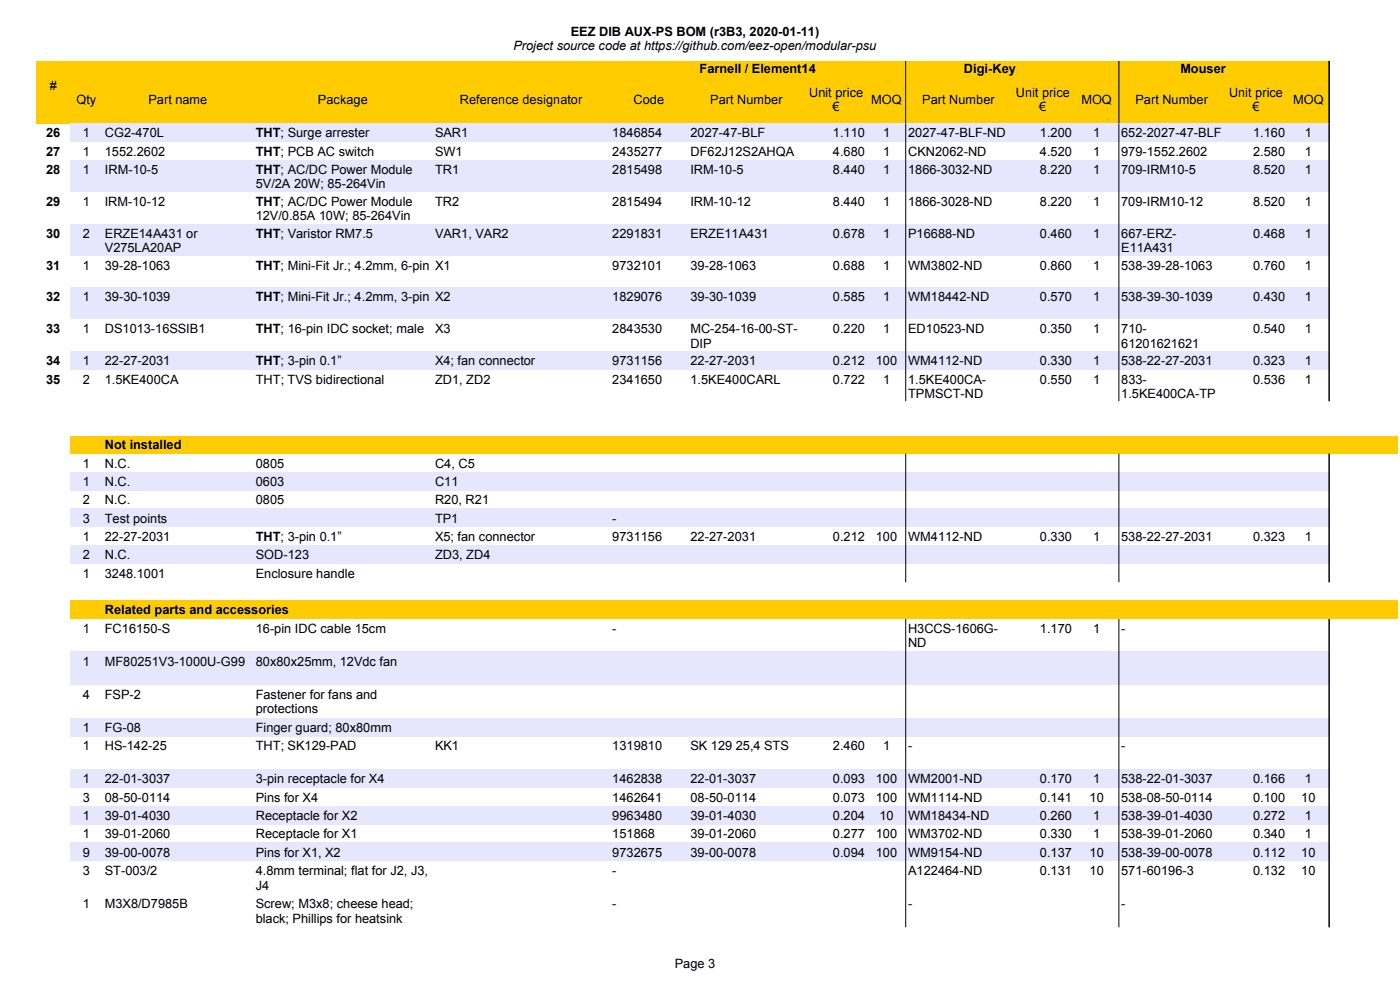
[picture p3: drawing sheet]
<svg xmlns="http://www.w3.org/2000/svg" width="297mm" height="210mm" viewBox="0 0 297 210" stroke-linecap="round" stroke-linejoin="round" font-family="sans-serif">
<defs><g id="words">
<g font-size="2.7">
<text x="108.9" y="10.6">Project source code at https://github.com/eez-open/modular-psu</text>
<text x="121.1" y="7.5">EEZ DIB AUX-PS BOM (r3B3, 2020-01-11)</text>
<text x="148.4" y="15.4">Farnell / Element14</text>
<text x="204.5" y="15.4">Digi-Key</text>
<text x="250.4" y="15.4">Mouser</text>
<text x="10.5" y="19">#</text>
<text x="16.2" y="22.1">Qty</text>
<text x="31.5" y="22.1">Part name</text>
<text x="67.5" y="22.1">Package</text>
<text x="97.5" y="22.1">Reference designator</text>
<text x="134.4" y="22.1">Code</text>
<text x="150.7" y="22.1">Part Number</text>
<text x="171.7" y="20.6">Unit price</text>
<text x="176.6" y="23.6">€</text>
<text x="184.8" y="22.1">MOQ</text>
<text x="195.6" y="22.1">Part Number</text>
<text x="215.5" y="20.6">Unit price</text>
<text x="220.5" y="23.6">€</text>
<text x="229.4" y="22.1">MOQ</text>
<text x="240.9" y="22.1">Part Number</text>
<text x="260.7" y="20.6">Unit price</text>
<text x="265.7" y="23.6">€</text>
<text x="274.3" y="22.1">MOQ</text>
<text x="9.8" y="29.1">26</text>
<text x="17.6" y="29.1">1</text>
<text x="22.2" y="29.1">CG2-470L</text>
<text x="54.3" y="29.1">THT; Surge arrester</text>
<text x="92.3" y="29.1">SAR1</text>
<text x="129.9" y="29.1">1846854</text>
<text x="146.5" y="29.1">2027-47-BLF</text>
<text x="176.7" y="29.1">1.110</text>
<text x="187.3" y="29.1">1</text>
<text x="192.7" y="29.1">2027-47-BLF-ND</text>
<text x="220.6" y="29.1">1.200</text>
<text x="231.9" y="29.1">1</text>
<text x="237.8" y="29.1">652-2027-47-BLF</text>
<text x="265.9" y="29.1">1.160</text>
<text x="276.8" y="29.1">1</text>
<text x="9.8" y="33.1">27</text>
<text x="17.6" y="33.1">1</text>
<text x="22.2" y="33.1">1552.2602</text>
<text x="54.3" y="33.1">THT; PCB AC switch</text>
<text x="92.3" y="33.1">SW1</text>
<text x="129.9" y="33.1">2435277</text>
<text x="146.5" y="33.1">DF62J12S2AHQA</text>
<text x="176.7" y="33.1">4.680</text>
<text x="187.3" y="33.1">1</text>
<text x="192.7" y="33.1">CKN2062-ND</text>
<text x="220.6" y="33.1">4.520</text>
<text x="231.9" y="33.1">1</text>
<text x="237.8" y="33.1">979-1552.2602</text>
<text x="265.9" y="33.1">2.580</text>
<text x="276.8" y="33.1">1</text>
<text x="9.8" y="36.9">28</text>
<text x="17.6" y="36.9">1</text>
<text x="22.3" y="36.9">IRM-10-5</text>
<text x="54.3" y="36.9">THT; AC/DC Power Module</text>
<text x="54.3" y="40">5V/2A 20W; 85-264Vin</text>
<text x="92.3" y="36.9">TR1</text>
<text x="129.9" y="36.9">2815498</text>
<text x="146.5" y="36.9">IRM-10-5</text>
<text x="176.7" y="36.9">8.440</text>
<text x="187.3" y="36.9">1</text>
<text x="192.7" y="36.9">1866-3032-ND</text>
<text x="220.6" y="36.9">8.220</text>
<text x="231.9" y="36.9">1</text>
<text x="237.8" y="36.9">709-IRM10-5</text>
<text x="265.9" y="36.9">8.520</text>
<text x="276.8" y="36.9">1</text>
<text x="9.8" y="43.7">29</text>
<text x="17.6" y="43.7">1</text>
<text x="22.2" y="43.7">IRM-10-12</text>
<text x="54.3" y="43.7">THT; AC/DC Power Module</text>
<text x="54.3" y="46.7">12V/0.85A 10W; 85-264Vin</text>
<text x="92.3" y="43.7">TR2</text>
<text x="129.9" y="43.7">2815494</text>
<text x="146.5" y="43.7">IRM-10-12</text>
<text x="176.7" y="43.7">8.440</text>
<text x="187.3" y="43.7">1</text>
<text x="192.7" y="43.7">1866-3028-ND</text>
<text x="220.6" y="43.7">8.220</text>
<text x="231.9" y="43.7">1</text>
<text x="237.8" y="43.7">709-IRM10-12</text>
<text x="265.9" y="43.7">8.520</text>
<text x="276.8" y="43.7">1</text>
<text x="9.8" y="50.4">30</text>
<text x="17.6" y="50.4">2</text>
<text x="22.3" y="50.4">ERZE14A431 or</text>
<text x="22.3" y="53.5">V275LA20AP</text>
<text x="54.3" y="50.4">THT; Varistor RM7.5</text>
<text x="92.3" y="50.4">VAR1, VAR2</text>
<text x="129.9" y="50.4">2291831</text>
<text x="146.5" y="50.4">ERZE11A431</text>
<text x="176.7" y="50.4">0.678</text>
<text x="187.3" y="50.4">1</text>
<text x="192.7" y="50.4">P16688-ND</text>
<text x="220.6" y="50.4">0.460</text>
<text x="231.9" y="50.4">1</text>
<text x="237.9" y="50.4">667-ERZ-</text>
<text x="237.9" y="53.5">E11A431</text>
<text x="265.9" y="50.4">0.468</text>
<text x="276.8" y="50.4">1</text>
<text x="9.8" y="57.2">31</text>
<text x="17.6" y="57.2">1</text>
<text x="22.2" y="57.2">39-28-1063</text>
<text x="54.3" y="57.2">THT; Mini-Fit Jr.; 4.2mm, 6-pin X1</text>
<text x="129.9" y="57.2">9732101</text>
<text x="146.5" y="57.2">39-28-1063</text>
<text x="176.7" y="57.2">0.688</text>
<text x="187.3" y="57.2">1</text>
<text x="192.7" y="57.2">WM3802-ND</text>
<text x="220.6" y="57.2">0.860</text>
<text x="231.9" y="57.2">1</text>
<text x="237.8" y="57.2">538-39-28-1063</text>
<text x="265.9" y="57.2">0.760</text>
<text x="276.8" y="57.2">1</text>
<text x="9.8" y="63.9">32</text>
<text x="17.6" y="63.9">1</text>
<text x="22.2" y="63.9">39-30-1039</text>
<text x="54.3" y="63.9">THT; Mini-Fit Jr.; 4.2mm, 3-pin X2</text>
<text x="129.9" y="63.9">1829076</text>
<text x="146.5" y="63.9">39-30-1039</text>
<text x="176.7" y="63.9">0.585</text>
<text x="187.3" y="63.9">1</text>
<text x="192.7" y="63.9">WM18442-ND</text>
<text x="220.6" y="63.9">0.570</text>
<text x="231.9" y="63.9">1</text>
<text x="237.8" y="63.9">538-39-30-1039</text>
<text x="265.9" y="63.9">0.430</text>
<text x="276.8" y="63.9">1</text>
<text x="9.8" y="70.7">33</text>
<text x="17.6" y="70.7">1</text>
<text x="22.3" y="70.7">DS1013-16SSIB1</text>
<text x="54.3" y="70.7">THT; 16-pin IDC socket; male</text>
<text x="92.3" y="70.7">X3</text>
<text x="129.9" y="70.7">2843530</text>
<text x="146.5" y="70.7">MC-254-16-00-ST-</text>
<text x="176.7" y="70.7">0.220</text>
<text x="187.3" y="70.7">1</text>
<text x="192.7" y="70.7">ED10523-ND</text>
<text x="220.6" y="70.7">0.350</text>
<text x="231.9" y="70.7">1</text>
<text x="237.9" y="70.7">710-</text>
<text x="265.9" y="70.7">0.540</text>
<text x="276.8" y="70.7">1</text>
<text x="9.8" y="77.4">34</text>
<text x="17.6" y="77.4">1</text>
<text x="22.2" y="77.4">22-27-2031</text>
<text x="54.3" y="77.4">THT; 3-pin 0.1”</text>
<text x="92.3" y="77.4">X4; fan connector</text>
<text x="129.9" y="77.4">9731156</text>
<text x="146.5" y="77.4">22-27-2031</text>
<text x="146.5" y="73.7">DIP</text>
<text x="176.7" y="77.4">0.212</text>
<text x="185.8" y="77.4">100</text>
<text x="192.7" y="77.4">WM4112-ND</text>
<text x="220.6" y="77.4">0.330</text>
<text x="231.9" y="77.4">1</text>
<text x="237.8" y="77.4">538-22-27-2031</text>
<text x="237.9" y="73.7">61201621621</text>
<text x="265.9" y="77.4">0.323</text>
<text x="276.8" y="77.4">1</text>
<text x="9.8" y="81.4">35</text>
<text x="17.6" y="81.4">2</text>
<text x="22.2" y="81.4">1.5KE400CA</text>
<text x="54.3" y="81.4">THT; TVS bidirectional</text>
<text x="92.3" y="81.4">ZD1, ZD2</text>
<text x="129.9" y="81.4">2341650</text>
<text x="146.5" y="81.4">1.5KE400CARL</text>
<text x="176.7" y="81.4">0.722</text>
<text x="187.3" y="81.4">1</text>
<text x="192.7" y="81.4">1.5KE400CA-</text>
<text x="220.6" y="81.4">0.550</text>
<text x="231.9" y="81.4">1</text>
<text x="237.9" y="81.4">833-</text>
<text x="265.9" y="81.4">0.536</text>
<text x="276.8" y="81.4">1</text>
<text x="192.7" y="84.4">TPMSCT-ND</text>
<text x="237.9" y="84.4">1.5KE400CA-TP</text>
<text x="22.2" y="95.3">Not installed</text>
<text x="17.6" y="99.2">1</text>
<text x="22.2" y="99.2">N.C.</text>
<text x="54.3" y="99.2">0805</text>
<text x="92.3" y="99.2">C4, C5</text>
<text x="17.6" y="103.1">1</text>
<text x="17.6" y="107">2</text>
<text x="22.2" y="103.1">N.C.</text>
<text x="22.2" y="107">N.C.</text>
<text x="54.3" y="103.1">0603</text>
<text x="54.3" y="107">0805</text>
<text x="92.3" y="103.1">C11</text>
<text x="92.3" y="107">R20, R21</text>
<text x="17.6" y="110.9">3</text>
<text x="22.2" y="110.9">Test points</text>
<text x="92.3" y="110.9">TP1</text>
<text x="129.9" y="110.9">-</text>
<text x="17.6" y="114.8">1</text>
<text x="17.6" y="118.7">2</text>
<text x="22.2" y="114.8">22-27-2031</text>
<text x="22.2" y="118.7">N.C.</text>
<text x="54.3" y="118.7">SOD-123</text>
<text x="54.3" y="114.8">THT; 3-pin 0.1”</text>
<text x="92.3" y="114.8">X5; fan connector</text>
<text x="92.3" y="118.7">ZD3, ZD4</text>
<text x="129.9" y="114.8">9731156</text>
<text x="146.5" y="114.8">22-27-2031</text>
<text x="176.7" y="114.8">0.212</text>
<text x="185.8" y="114.8">100</text>
<text x="192.7" y="114.8">WM4112-ND</text>
<text x="220.6" y="114.8">0.330</text>
<text x="231.9" y="114.8">1</text>
<text x="237.8" y="114.8">538-22-27-2031</text>
<text x="265.9" y="114.8">0.323</text>
<text x="276.8" y="114.8">1</text>
<text x="17.6" y="122.6">1</text>
<text x="22.2" y="122.6">3248.1001</text>
<text x="54.3" y="122.6">Enclosure handle</text>
<text x="22.2" y="130.3">Related parts and accessories</text>
<text x="17.6" y="134.3">1</text>
<text x="22.2" y="134.3">FC16150-S</text>
<text x="54.3" y="134.3">16-pin IDC cable 15cm</text>
<text x="129.9" y="134.3">-</text>
<text x="192.7" y="134.3">H3CCS-1606G-</text>
<text x="192.7" y="137.3">ND</text>
<text x="220.6" y="134.3">1.170</text>
<text x="231.9" y="134.3">1</text>
<text x="237.8" y="134.3">-</text>
<text x="17.6" y="141.3">1</text>
<text x="22.2" y="141.3">MF80251V3-1000U-G99</text>
<text x="54.3" y="141.3">80x80x25mm, 12Vdc fan</text>
<text x="17.6" y="148.3">4</text>
<text x="22.2" y="148.3">FSP-2</text>
<text x="54.3" y="148.3">Fastener for fans and</text>
<text x="17.6" y="155.3">1</text>
<text x="22.2" y="155.3">FG-08</text>
<text x="54.3" y="155.3">Finger guard; 80x80mm</text>
<text x="54.3" y="151.3">protections</text>
<text x="17.6" y="159.2">1</text>
<text x="22.2" y="159.2">HS-142-25</text>
<text x="54.3" y="159.2">THT; SK129-PAD</text>
<text x="92.3" y="159.2">KK1</text>
<text x="129.9" y="159.2">1319810</text>
<text x="146.5" y="159.2">SK 129 25,4 STS</text>
<text x="176.7" y="159.2">2.460</text>
<text x="187.3" y="159.2">1</text>
<text x="192.7" y="159.2">-</text>
<text x="237.8" y="159.2">-</text>
<text x="17.6" y="166.2">1</text>
<text x="22.2" y="166.2">22-01-3037</text>
<text x="54.3" y="166.2">3-pin receptacle for X4</text>
<text x="129.9" y="166.2">1462838</text>
<text x="146.5" y="166.2">22-01-3037</text>
<text x="176.7" y="166.2">0.093</text>
<text x="185.8" y="166.2">100</text>
<text x="192.7" y="166.2">WM2001-ND</text>
<text x="220.6" y="166.2">0.170</text>
<text x="231.9" y="166.2">1</text>
<text x="237.8" y="166.2">538-22-01-3037</text>
<text x="265.9" y="166.2">0.166</text>
<text x="276.8" y="166.2">1</text>
<text x="17.6" y="170.1">3</text>
<text x="17.6" y="174">1</text>
<text x="22.2" y="170.1">08-50-0114</text>
<text x="22.2" y="174">39-01-4030</text>
<text x="54.3" y="170.1">Pins for X4</text>
<text x="54.3" y="174">Receptacle for X2</text>
<text x="129.9" y="170.1">1462641</text>
<text x="129.9" y="174">9963480</text>
<text x="146.5" y="170.1">08-50-0114</text>
<text x="146.5" y="174">39-01-4030</text>
<text x="176.7" y="170.1">0.073</text>
<text x="176.7" y="174">0.204</text>
<text x="185.8" y="170.1">100</text>
<text x="186.5" y="174">10</text>
<text x="192.7" y="170.1">WM1114-ND</text>
<text x="192.7" y="174">WM18434-ND</text>
<text x="220.6" y="170.1">0.141</text>
<text x="220.6" y="174">0.260</text>
<text x="231.1" y="170.1">10</text>
<text x="231.9" y="174">1</text>
<text x="237.8" y="170.1">538-08-50-0114</text>
<text x="237.8" y="174">538-39-01-4030</text>
<text x="265.9" y="170.1">0.100</text>
<text x="265.9" y="174">0.272</text>
<text x="276.1" y="170.1">10</text>
<text x="276.8" y="174">1</text>
<text x="17.6" y="177.9">1</text>
<text x="22.2" y="177.9">39-01-2060</text>
<text x="54.3" y="177.9">Receptacle for X1</text>
<text x="129.9" y="177.9">151868</text>
<text x="146.5" y="177.9">39-01-2060</text>
<text x="176.7" y="177.9">0.277</text>
<text x="185.8" y="177.9">100</text>
<text x="192.7" y="177.9">WM3702-ND</text>
<text x="220.6" y="177.9">0.330</text>
<text x="231.9" y="177.9">1</text>
<text x="237.8" y="177.9">538-39-01-2060</text>
<text x="265.9" y="177.9">0.340</text>
<text x="276.8" y="177.9">1</text>
<text x="17.6" y="181.8">9</text>
<text x="17.6" y="185.7">3</text>
<text x="22.2" y="181.8">39-00-0078</text>
<text x="22.2" y="185.7">ST-003/2</text>
<text x="54.3" y="181.8">Pins for X1, X2</text>
<text x="54.3" y="185.7">4.8mm terminal; flat for J2, J3,</text>
<text x="129.9" y="181.8">9732675</text>
<text x="129.9" y="185.7">-</text>
<text x="146.5" y="181.8">39-00-0078</text>
<text x="176.7" y="181.8">0.094</text>
<text x="185.8" y="181.8">100</text>
<text x="192.7" y="181.8">WM9154-ND</text>
<text x="192.7" y="185.7">A122464-ND</text>
<text x="220.6" y="181.8">0.137</text>
<text x="220.6" y="185.7">0.131</text>
<text x="231.1" y="181.8">10</text>
<text x="231.1" y="185.7">10</text>
<text x="237.8" y="181.8">538-39-00-0078</text>
<text x="237.8" y="185.7">571-60196-3</text>
<text x="265.9" y="181.8">0.112</text>
<text x="265.9" y="185.7">0.132</text>
<text x="276.1" y="181.8">10</text>
<text x="276.1" y="185.7">10</text>
<text x="54.3" y="188.7">J4</text>
<text x="17.6" y="192.7">1</text>
<text x="22.2" y="192.7">M3X8/D7985B</text>
<text x="54.3" y="192.7">Screw; M3x8; cheese head;</text>
<text x="54.3" y="195.7">black; Phillips for heatsink</text>
<text x="129.9" y="192.7">-</text>
<text x="192.7" y="192.7">-</text>
<text x="237.8" y="192.7">-</text>
<text x="143.2" y="205.2">Page 3</text>
</g>
</g></defs>
<path d="M7.6 12.9h274.3v13.3h-274.3z" fill-rule="evenodd" fill="#fc0"/>
<path d="M192.1 12.9v13.3M237.4 12.9v13.3M282 12.9v13.3" fill="none" stroke="#000" stroke-width=".21"/>
<g fill="#e6e6ff">
<path d="M14.9 26.2h267v3.9h-267z" fill-rule="evenodd"/>
<path d="M14.9 34h267v6.7h-267z" fill-rule="evenodd"/>
<path d="M14.9 47.4h267v6.8h-267z" fill-rule="evenodd"/>
<path d="M14.9 60.9h267v6.8h-267z" fill-rule="evenodd"/>
<path d="M14.9 74.4h267v3.9h-267z" fill-rule="evenodd"/>
</g>
<path d="M14.9 92.5h281.7v3.7h-281.7z" fill-rule="evenodd" fill="#fc0"/>
<g fill="#e6e6ff">
<path d="M14.9 100.1h267v3.9h-267z" fill-rule="evenodd"/>
<path d="M14.9 107.9h267v3.9h-267z" fill-rule="evenodd"/>
<path d="M14.9 115.7h267v3.9h-267z" fill-rule="evenodd"/>
</g>
<path d="M14.9 127.4h281.7v3.9h-281.7z" fill-rule="evenodd" fill="#fc0"/>
<g fill="#e6e6ff">
<path d="M14.9 138.3h267v7h-267z" fill-rule="evenodd"/>
<path d="M14.9 152.3h267v3.9h-267z" fill-rule="evenodd"/>
<path d="M14.9 163.2h267v3.9h-267z" fill-rule="evenodd"/>
<path d="M14.9 171h267v3.9h-267z" fill-rule="evenodd"/>
<path d="M14.9 178.8h267v3.9h-267z" fill-rule="evenodd"/>
</g>
<path d="M192.1 26.2v58.9M237.4 26.2v58.9M282 26.2v58.9M192.1 96.2v27.3M237.4 96.2v27.3M282 96.2v27.3M192.1 131.3v65.4M237.4 131.3v65.4M282 131.3v65.4" fill="none" stroke="#000" stroke-width=".21"/>
<use href="#words"/>
</svg>
